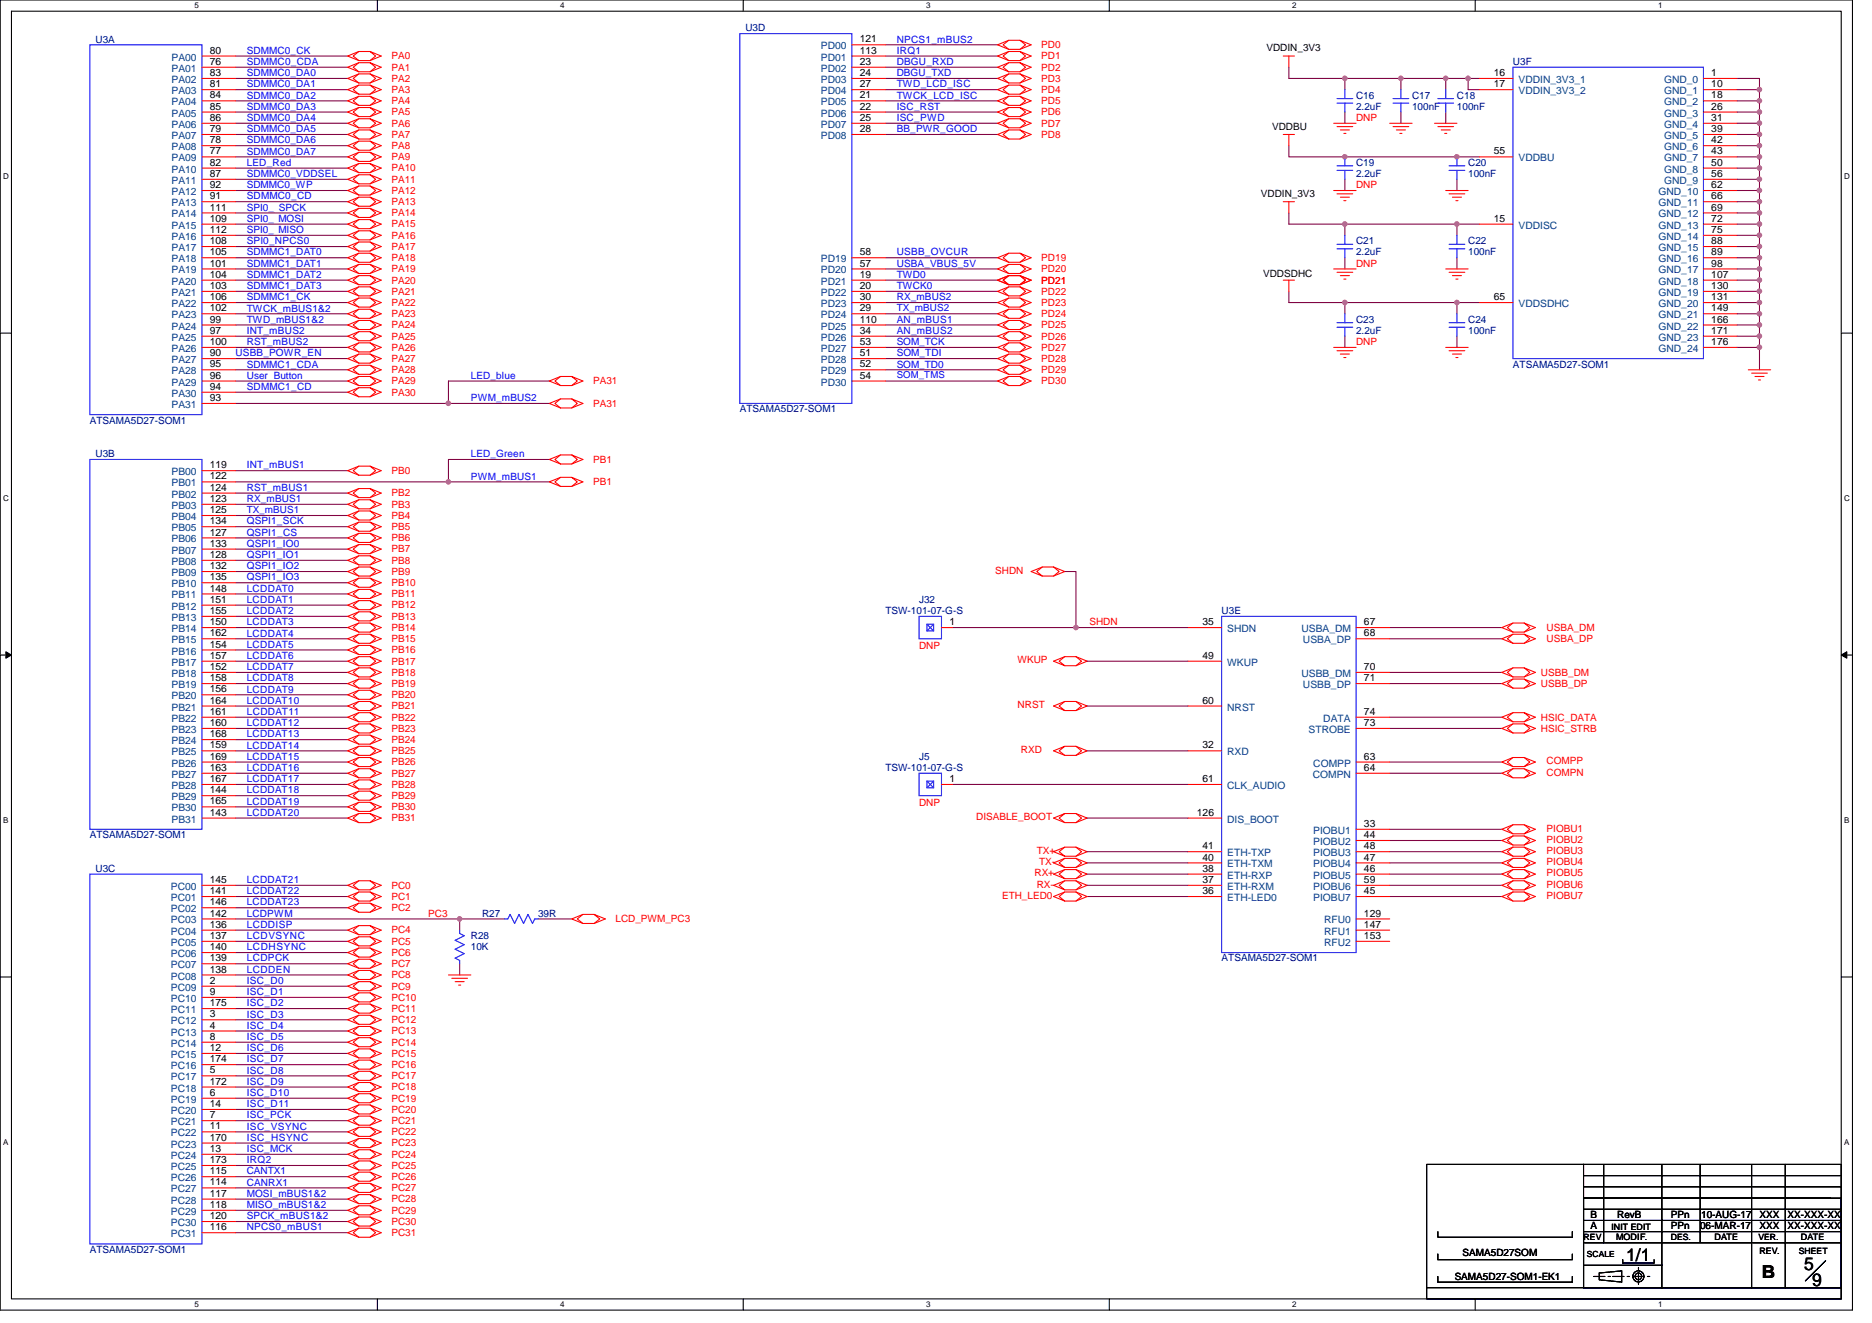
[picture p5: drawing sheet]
<svg xmlns="http://www.w3.org/2000/svg" width="297mm" height="210mm" viewBox="0 0 297 210" stroke-linecap="round" stroke-linejoin="round" font-family="sans-serif">
<defs><g id="words">
<g font-size="2.8">
<text x="258" y="200">1/1</text>
<text x="279.5" y="202.8">B</text>
<text x="286.3" y="201.5">5</text>
<text x="287.5" y="204">9</text>
</g>
<g font-size="1.6" fill="#000080">
<text x="118.3" y="5">U3D</text>
<text x="15.2" y="6.8">U3A</text>
<text x="240.1" y="10.3">U3F</text>
<text x="215.2" y="15.6">C16</text>
<text x="215.2" y="17.4">2.2uF</text>
<text x="224.1" y="15.6">C17</text>
<text x="224.1" y="17.4">100nF</text>
<text x="231.2" y="15.6">C18</text>
<text x="231.2" y="17.4">100nF</text>
<text x="215.2" y="26.3">C19</text>
<text x="215.2" y="28.1">2.2uF</text>
<text x="233" y="26.3">C20</text>
<text x="233" y="28.1">100nF</text>
<text x="215.2" y="38.8">C21</text>
<text x="215.2" y="40.5">2.2uF</text>
<text x="233" y="38.8">C22</text>
<text x="233" y="40.5">100nF</text>
<text x="215.2" y="51.2">C23</text>
<text x="215.2" y="53">2.2uF</text>
<text x="233" y="51.2">C24</text>
<text x="233" y="53">100nF</text>
<text x="240.1" y="58.3">ATSAMA5D27-SOM1</text>
<text x="117.4" y="65.4">ATSAMA5D27-SOM1</text>
<text x="14.3" y="67.2">ATSAMA5D27-SOM1</text>
<text x="15.2" y="72.5">U3B</text>
<text x="145.8" y="95.7">J32</text>
<text x="140.5" y="97.4">TSW-101-07-G-S</text>
<text x="193.8" y="97.4">U3E</text>
<text x="140.5" y="122.3">TSW-101-07-G-S</text>
<text x="145.8" y="120.5">J5</text>
<text x="14.3" y="133">ATSAMA5D27-SOM1</text>
<text x="15.2" y="138.3">U3C</text>
<text x="74.7" y="149">R28</text>
<text x="76.5" y="145.4">R27</text>
<text x="85.4" y="145.4">39R</text>
<text x="74.7" y="150.8">10K</text>
<text x="193.8" y="152.5">ATSAMA5D27-SOM1</text>
<text x="14.3" y="198.8">ATSAMA5D27-SOM1</text>
</g>
<g font-size="1.6" fill="#004080">
<text x="27.2" y="9.6">PA00</text>
<text x="27.2" y="11.4">PA01</text>
<text x="130.3" y="7.8">PD00</text>
<text x="130.3" y="9.6">PD01</text>
<text x="130.3" y="11.4">PD02</text>
<text x="27.2" y="13.2">PA02</text>
<text x="27.2" y="14.9">PA03</text>
<text x="27.2" y="16.7">PA04</text>
<text x="130.3" y="13.2">PD03</text>
<text x="130.3" y="14.9">PD04</text>
<text x="130.3" y="16.7">PD05</text>
<text x="241" y="13.2">VDDIN_3V3_1</text>
<text x="241" y="14.9">VDDIN_3V3_2</text>
<text x="264.1" y="14.9">GND_1</text>
<text x="264.1" y="16.7">GND_2</text>
<text x="264.1" y="13.2">GND_0</text>
<text x="27.2" y="18.5">PA05</text>
<text x="27.2" y="20.3">PA06</text>
<text x="27.2" y="22.1">PA07</text>
<text x="27.2" y="23.8">PA08</text>
<text x="130.3" y="18.5">PD06</text>
<text x="130.3" y="20.3">PD07</text>
<text x="130.3" y="22.1">PD08</text>
<text x="264.1" y="18.5">GND_3</text>
<text x="264.1" y="20.3">GND_4</text>
<text x="264.1" y="22.1">GND_5</text>
<text x="264.1" y="23.8">GND_6</text>
<text x="27.2" y="25.6">PA09</text>
<text x="27.2" y="27.4">PA10</text>
<text x="27.2" y="29.2">PA11</text>
<text x="241" y="25.6">VDDBU</text>
<text x="264.1" y="25.6">GND_7</text>
<text x="264.1" y="27.4">GND_8</text>
<text x="264.1" y="29.2">GND_9</text>
<text x="27.2" y="30.9">PA12</text>
<text x="27.2" y="32.7">PA13</text>
<text x="27.2" y="34.5">PA14</text>
<text x="263.2" y="30.9">GND_10</text>
<text x="263.2" y="32.7">GND_11</text>
<text x="263.2" y="34.5">GND_12</text>
<text x="27.2" y="36.3">PA15</text>
<text x="27.2" y="38.1">PA16</text>
<text x="27.2" y="39.8">PA17</text>
<text x="27.2" y="41.6">PA18</text>
<text x="130.3" y="41.6">PD19</text>
<text x="241" y="36.3">VDDISC</text>
<text x="263.2" y="36.3">GND_13</text>
<text x="263.2" y="38.1">GND_14</text>
<text x="263.2" y="39.8">GND_15</text>
<text x="263.2" y="41.6">GND_16</text>
<text x="27.2" y="43.4">PA19</text>
<text x="27.2" y="45.2">PA20</text>
<text x="27.2" y="46.9">PA21</text>
<text x="130.3" y="43.4">PD20</text>
<text x="130.3" y="45.2">PD21</text>
<text x="130.3" y="46.9">PD22</text>
<text x="263.2" y="43.4">GND_17</text>
<text x="263.2" y="45.2">GND_18</text>
<text x="263.2" y="46.9">GND_19</text>
<text x="27.2" y="48.7">PA22</text>
<text x="27.2" y="50.5">PA23</text>
<text x="27.2" y="52.3">PA24</text>
<text x="130.3" y="48.7">PD23</text>
<text x="130.3" y="50.5">PD24</text>
<text x="130.3" y="52.3">PD25</text>
<text x="241" y="48.7">VDDSDHC</text>
<text x="263.2" y="48.7">GND_20</text>
<text x="263.2" y="50.5">GND_21</text>
<text x="263.2" y="52.3">GND_22</text>
<text x="27.2" y="54.1">PA25</text>
<text x="27.2" y="55.8">PA26</text>
<text x="27.2" y="57.6">PA27</text>
<text x="27.2" y="59.4">PA28</text>
<text x="130.3" y="54.1">PD26</text>
<text x="130.3" y="55.8">PD27</text>
<text x="130.3" y="57.6">PD28</text>
<text x="130.3" y="59.4">PD29</text>
<text x="263.2" y="54.1">GND_23</text>
<text x="263.2" y="55.8">GND_24</text>
<text x="27.2" y="61.2">PA29</text>
<text x="27.2" y="62.9">PA30</text>
<text x="27.2" y="64.7">PA31</text>
<text x="130.3" y="61.2">PD30</text>
<text x="27.2" y="77.2">PB01</text>
<text x="27.2" y="75.4">PB00</text>
<text x="27.2" y="79">PB02</text>
<text x="27.2" y="80.7">PB03</text>
<text x="27.2" y="82.5">PB04</text>
<text x="27.2" y="84.3">PB05</text>
<text x="27.2" y="86.1">PB06</text>
<text x="27.2" y="87.8">PB07</text>
<text x="27.2" y="89.6">PB08</text>
<text x="27.2" y="91.4">PB09</text>
<text x="27.2" y="93.2">PB10</text>
<text x="27.2" y="95">PB11</text>
<text x="27.2" y="96.7">PB12</text>
<text x="27.2" y="98.5">PB13</text>
<text x="27.2" y="100.3">PB14</text>
<text x="194.7" y="100.3">SHDN</text>
<text x="206.5" y="100.3">USBA_DM</text>
<text x="27.2" y="102.1">PB15</text>
<text x="27.2" y="103.8">PB16</text>
<text x="27.2" y="105.6">PB17</text>
<text x="27.2" y="107.4">PB18</text>
<text x="194.7" y="105.6">WKUP</text>
<text x="206.5" y="107.4">USBB_DM</text>
<text x="206.8" y="102.1">USBA_DP</text>
<text x="27.2" y="109.2">PB19</text>
<text x="27.2" y="111">PB20</text>
<text x="27.2" y="112.7">PB21</text>
<text x="194.7" y="112.7">NRST</text>
<text x="206.8" y="109.2">USBB_DP</text>
<text x="27.2" y="114.5">PB22</text>
<text x="27.2" y="116.3">PB23</text>
<text x="27.2" y="118.1">PB24</text>
<text x="27.2" y="119.8">PB25</text>
<text x="194.7" y="119.8">RXD</text>
<text x="207.6" y="116.3">STROBE</text>
<text x="210" y="114.5">DATA</text>
<text x="27.2" y="121.6">PB26</text>
<text x="27.2" y="123.4">PB27</text>
<text x="27.2" y="125.2">PB28</text>
<text x="194.7" y="125.2">CLK_AUDIO</text>
<text x="208.3" y="123.4">COMPN</text>
<text x="208.4" y="121.6">COMPP</text>
<text x="27.2" y="127">PB29</text>
<text x="27.2" y="128.7">PB30</text>
<text x="27.2" y="130.5">PB31</text>
<text x="194.7" y="130.5">DIS_BOOT</text>
<text x="194.7" y="135.8">ETH-TXP</text>
<text x="194.7" y="137.6">ETH-TXM</text>
<text x="208.4" y="132.3">PIOBU1</text>
<text x="208.4" y="134.1">PIOBU2</text>
<text x="208.4" y="135.8">PIOBU3</text>
<text x="208.4" y="137.6">PIOBU4</text>
<text x="27.1" y="141.2">PC00</text>
<text x="27.1" y="143">PC01</text>
<text x="194.7" y="139.4">ETH-RXP</text>
<text x="194.7" y="141.2">ETH-RXM</text>
<text x="194.7" y="143">ETH-LED0</text>
<text x="208.4" y="139.4">PIOBU5</text>
<text x="208.4" y="141.2">PIOBU6</text>
<text x="208.4" y="143">PIOBU7</text>
<text x="27.1" y="144.7">PC02</text>
<text x="27.1" y="146.5">PC03</text>
<text x="27.1" y="148.3">PC04</text>
<text x="210.1" y="146.5">RFU0</text>
<text x="210.1" y="148.3">RFU1</text>
<text x="27.1" y="150.1">PC05</text>
<text x="27.1" y="151.8">PC06</text>
<text x="27.1" y="153.6">PC07</text>
<text x="27.1" y="155.4">PC08</text>
<text x="210.1" y="150.1">RFU2</text>
<text x="27.1" y="157.2">PC09</text>
<text x="27.1" y="159">PC10</text>
<text x="27.1" y="160.7">PC11</text>
<text x="27.1" y="162.5">PC12</text>
<text x="27.1" y="164.3">PC13</text>
<text x="27.1" y="166.1">PC14</text>
<text x="27.1" y="167.9">PC15</text>
<text x="27.1" y="169.6">PC16</text>
<text x="27.1" y="171.4">PC17</text>
<text x="27.1" y="173.2">PC18</text>
<text x="27.1" y="175">PC19</text>
<text x="27.1" y="176.7">PC20</text>
<text x="27.1" y="178.5">PC21</text>
<text x="27.1" y="180.3">PC22</text>
<text x="27.1" y="182.1">PC23</text>
<text x="27.1" y="183.9">PC24</text>
<text x="27.1" y="185.6">PC25</text>
<text x="27.1" y="187.4">PC26</text>
<text x="27.1" y="189.2">PC27</text>
<text x="27.1" y="191">PC28</text>
<text x="27.1" y="192.7">PC29</text>
<text x="27.1" y="194.5">PC30</text>
<text x="27.1" y="196.3">PC31</text>
</g>
<g font-size="1.6">
<text x="33.3" y="8.5">80</text>
<text x="33.3" y="10.3">76</text>
<text x="136.4" y="6.7">121</text>
<text x="136.4" y="8.5">113</text>
<text x="136.4" y="10.3">23</text>
<text x="201" y="8.2">VDDIN_3V3</text>
<text x="33.3" y="12.1">83</text>
<text x="33.3" y="13.8">81</text>
<text x="33.3" y="15.6">84</text>
<text x="33.3" y="17.4">85</text>
<text x="136.4" y="12.1">24</text>
<text x="136.4" y="13.8">27</text>
<text x="136.4" y="15.6">21</text>
<text x="136.4" y="17.4">22</text>
<text x="237" y="12.1">16</text>
<text x="237" y="13.8">17</text>
<text x="271.5" y="13.8">10</text>
<text x="271.5" y="15.6">18</text>
<text x="271.5" y="17.4">26</text>
<text x="271.5" y="12.1">1</text>
<text x="33.3" y="19.2">86</text>
<text x="33.3" y="21">79</text>
<text x="33.3" y="22.7">78</text>
<text x="136.4" y="19.2">25</text>
<text x="136.4" y="21">28</text>
<text x="201.8" y="20.6">VDDBU</text>
<text x="271.5" y="19.2">31</text>
<text x="271.5" y="21">39</text>
<text x="271.5" y="22.7">42</text>
<text x="33.3" y="24.5">77</text>
<text x="33.3" y="26.3">82</text>
<text x="33.3" y="28.1">87</text>
<text x="33.3" y="29.8">92</text>
<text x="237" y="24.5">55</text>
<text x="271.5" y="24.5">43</text>
<text x="271.5" y="26.3">50</text>
<text x="271.5" y="28.1">56</text>
<text x="271.5" y="29.8">62</text>
<text x="33.3" y="31.6">91</text>
<text x="33.3" y="33.4">111</text>
<text x="33.3" y="35.2">109</text>
<text x="200.1" y="31.3">VDDIN_3V3</text>
<text x="237" y="35.2">15</text>
<text x="271.5" y="31.6">66</text>
<text x="271.5" y="33.4">69</text>
<text x="271.5" y="35.2">72</text>
<text x="33.3" y="37">112</text>
<text x="33.3" y="38.7">108</text>
<text x="33.3" y="40.5">105</text>
<text x="136.4" y="40.5">58</text>
<text x="271.5" y="37">75</text>
<text x="271.5" y="38.7">88</text>
<text x="271.5" y="40.5">89</text>
<text x="33.3" y="42.3">101</text>
<text x="33.3" y="44.1">104</text>
<text x="33.3" y="45.8">103</text>
<text x="33.3" y="47.6">106</text>
<text x="136.4" y="42.3">57</text>
<text x="136.4" y="44.1">19</text>
<text x="136.4" y="45.8">20</text>
<text x="136.4" y="47.6">30</text>
<text x="200.4" y="43.9">VDDSDHC</text>
<text x="237" y="47.6">65</text>
<text x="271.5" y="42.3">98</text>
<text x="271.5" y="44.1">107</text>
<text x="271.5" y="45.8">130</text>
<text x="271.5" y="47.6">131</text>
<text x="33.3" y="49.4">102</text>
<text x="33.3" y="51.2">99</text>
<text x="33.3" y="53">97</text>
<text x="136.4" y="49.4">29</text>
<text x="136.4" y="51.2">110</text>
<text x="136.4" y="53">34</text>
<text x="271.5" y="49.4">149</text>
<text x="271.5" y="51.2">166</text>
<text x="271.5" y="53">171</text>
<text x="33.3" y="54.7">100</text>
<text x="33.3" y="56.5">90</text>
<text x="33.3" y="58.3">95</text>
<text x="136.4" y="54.7">53</text>
<text x="136.4" y="56.5">51</text>
<text x="136.4" y="58.3">52</text>
<text x="271.5" y="54.7">176</text>
<text x="33.3" y="60.1">96</text>
<text x="33.3" y="61.8">94</text>
<text x="33.3" y="63.6">93</text>
<text x="136.4" y="60.1">54</text>
<text x="33.3" y="76.1">122</text>
<text x="33.3" y="77.9">124</text>
<text x="33.3" y="74.3">119</text>
<text x="33.3" y="79.6">123</text>
<text x="33.3" y="81.4">125</text>
<text x="33.3" y="83.2">134</text>
<text x="33.3" y="85">127</text>
<text x="33.3" y="86.7">133</text>
<text x="33.3" y="88.5">128</text>
<text x="33.3" y="90.3">132</text>
<text x="33.3" y="92.1">135</text>
<text x="33.3" y="93.9">148</text>
<text x="33.3" y="95.6">151</text>
<text x="33.3" y="97.4">155</text>
<text x="33.3" y="99.2">150</text>
<text x="33.3" y="101">162</text>
<text x="150.6" y="99.2">1</text>
<text x="190.8" y="99.2">35</text>
<text x="216.4" y="101">68</text>
<text x="216.4" y="99.2">67</text>
<text x="33.3" y="102.7">154</text>
<text x="33.3" y="104.5">157</text>
<text x="33.3" y="106.3">152</text>
<text x="190.8" y="104.5">49</text>
<text x="216.4" y="106.3">70</text>
<text x="33.3" y="108.1">158</text>
<text x="33.3" y="109.9">156</text>
<text x="33.3" y="111.6">164</text>
<text x="33.3" y="113.4">161</text>
<text x="190.8" y="111.6">60</text>
<text x="216.4" y="108.1">71</text>
<text x="216.4" y="113.4">74</text>
<text x="33.3" y="115.2">160</text>
<text x="33.3" y="117">168</text>
<text x="33.3" y="118.7">159</text>
<text x="190.8" y="118.7">32</text>
<text x="216.4" y="115.2">73</text>
<text x="33.3" y="120.5">169</text>
<text x="33.3" y="122.3">163</text>
<text x="33.3" y="124.1">167</text>
<text x="33.3" y="125.9">144</text>
<text x="150.6" y="124.1">1</text>
<text x="190.8" y="124.1">61</text>
<text x="216.4" y="122.3">64</text>
<text x="216.4" y="120.5">63</text>
<text x="33.3" y="127.6">165</text>
<text x="33.3" y="129.4">143</text>
<text x="189.9" y="129.4">126</text>
<text x="216.4" y="131.2">33</text>
<text x="190.8" y="134.7">41</text>
<text x="190.8" y="136.5">40</text>
<text x="216.4" y="133">44</text>
<text x="216.4" y="134.7">48</text>
<text x="216.4" y="136.5">47</text>
<text x="33.3" y="140.1">145</text>
<text x="33.3" y="141.9">141</text>
<text x="33.3" y="143.6">146</text>
<text x="190.8" y="138.3">38</text>
<text x="190.8" y="140.1">37</text>
<text x="190.8" y="141.9">36</text>
<text x="216.4" y="138.3">46</text>
<text x="216.4" y="140.1">59</text>
<text x="216.4" y="141.9">45</text>
<text x="33.3" y="145.4">142</text>
<text x="33.3" y="147.2">136</text>
<text x="33.3" y="149">137</text>
<text x="216.4" y="145.4">129</text>
<text x="216.4" y="147.2">147</text>
<text x="216.4" y="149">153</text>
<text x="33.3" y="150.7">140</text>
<text x="33.3" y="152.5">139</text>
<text x="33.3" y="154.3">138</text>
<text x="33.3" y="156.1">2</text>
<text x="33.3" y="157.9">9</text>
<text x="33.3" y="159.6">175</text>
<text x="33.3" y="161.4">3</text>
<text x="33.3" y="163.2">4</text>
<text x="33.3" y="165">8</text>
<text x="33.3" y="166.8">12</text>
<text x="33.3" y="168.5">174</text>
<text x="33.3" y="170.3">5</text>
<text x="33.3" y="172.1">172</text>
<text x="33.3" y="173.9">6</text>
<text x="33.3" y="175.6">14</text>
<text x="33.3" y="177.4">7</text>
<text x="33.3" y="179.2">11</text>
<text x="33.3" y="181">170</text>
<text x="33.3" y="182.8">13</text>
<text x="33.3" y="184.5">173</text>
<text x="33.3" y="186.3">115</text>
<text x="33.3" y="188.1">114</text>
<text x="33.3" y="189.9">117</text>
<text x="33.3" y="191.6">118</text>
<text x="33.3" y="193.4">120</text>
<text x="33.3" y="195.2">116</text>
<text x="252.3" y="195.1">A</text>
<text x="252.3" y="193.3">B</text>
<text x="256.6" y="193.3">RevB</text>
<text x="265.1" y="195.1">PPn</text>
<text x="265.1" y="193.3">PPn</text>
<text x="269.8" y="195.1">06-MAR-17</text>
<text x="269.9" y="193.3">10-AUG-17</text>
<text x="279.2" y="195.1">XXX</text>
<text x="279.2" y="193.3">XXX</text>
<text x="283.6" y="195.1">XX-XXX-XX</text>
<text x="283.6" y="193.3">XX-XXX-XX</text>
<text x="230.8" y="203.1">SAMA5D27-SOM1-EK1</text>
<text x="232.1" y="199.3">SAMA5D27SOM</text>
</g>
<g font-size="1.6" fill="#00f">
<text x="39.2" y="8.5">SDMMC0_CK</text>
<text x="39.2" y="10.3">SDMMC0_CDA</text>
<text x="142.3" y="8.5">IRQ1</text>
<text x="142.3" y="6.8">NPCS1_mBUS2</text>
<text x="142.3" y="10.3">DBGU_RXD</text>
<text x="39.2" y="13.9">SDMMC0_DA1</text>
<text x="39.2" y="12.1">SDMMC0_DA0</text>
<text x="39.2" y="17.4">SDMMC0_DA3</text>
<text x="39.2" y="15.6">SDMMC0_DA2</text>
<text x="142.3" y="17.4">ISC_RST</text>
<text x="142.3" y="13.9">TWD_LCD_ISC</text>
<text x="142.3" y="15.6">TWCK_LCD_ISC</text>
<text x="142.3" y="12.1">DBGU_TXD</text>
<text x="39.2" y="19.2">SDMMC0_DA4</text>
<text x="39.2" y="21">SDMMC0_DA5</text>
<text x="39.2" y="22.8">SDMMC0_DA6</text>
<text x="142.3" y="19.2">ISC_PWD</text>
<text x="142.3" y="21">BB_PWR_GOOD</text>
<text x="39.2" y="28.1">SDMMC0_VDDSEL</text>
<text x="39.2" y="24.5">SDMMC0_DA7</text>
<text x="39.2" y="29.9">SDMMC0_WP</text>
<text x="39.2" y="26.3">LED_Red</text>
<text x="39.2" y="31.6">SDMMC0_CD</text>
<text x="39.2" y="33.4">SPI0_ SPCK</text>
<text x="39.2" y="35.2">SPI0_ MOSI</text>
<text x="39.2" y="40.5">SDMMC1_DAT0</text>
<text x="39.2" y="37">SPI0_ MISO</text>
<text x="39.2" y="38.8">SPI0_NPCS0</text>
<text x="142.3" y="40.5">USBB_OVCUR</text>
<text x="39.2" y="42.3">SDMMC1_DAT1</text>
<text x="39.2" y="47.6">SDMMC1_CK</text>
<text x="39.2" y="45.9">SDMMC1_DAT3</text>
<text x="39.2" y="44.1">SDMMC1_DAT2</text>
<text x="142.3" y="47.6">RX_mBUS2</text>
<text x="142.3" y="44.1">TWD0</text>
<text x="142.3" y="45.9">TWCK0</text>
<text x="142.3" y="42.3">USBA_VBUS_5V</text>
<text x="39.2" y="51.2">TWD_mBUS1&amp;2</text>
<text x="39.2" y="49.4">TWCK_mBUS1&amp;2</text>
<text x="39.2" y="53">INT_mBUS2</text>
<text x="142.3" y="49.4">TX_mBUS2</text>
<text x="142.3" y="53">AN_mBUS2</text>
<text x="142.3" y="51.2">AN_mBUS1</text>
<text x="37.4" y="56.5">USBB_POWR_EN</text>
<text x="39.2" y="58.3">SDMMC1_CDA</text>
<text x="39.2" y="54.8">RST_mBUS2</text>
<text x="142.3" y="54.8">SOM_TCK</text>
<text x="142.3" y="56.5">SOM_TDI</text>
<text x="142.3" y="58.3">SOM_TD0</text>
<text x="39.2" y="60.1">User Button</text>
<text x="39.2" y="61.9">SDMMC1_CD</text>
<text x="74.7" y="60.1">LED_blue</text>
<text x="74.7" y="63.6">PWM_mBUS2</text>
<text x="39.2" y="74.3">INT_mBUS1</text>
<text x="39.2" y="77.9">RST_mBUS1</text>
<text x="74.7" y="72.5">LED_Green</text>
<text x="74.7" y="76.1">PWM_mBUS1</text>
<text x="39.2" y="83.2">QSPI1_SCK</text>
<text x="39.2" y="81.4">TX_mBUS1</text>
<text x="39.2" y="79.7">RX_mBUS1</text>
<text x="39.2" y="85">QSPI1_CS</text>
<text x="39.2" y="86.8">QSPI1_IO0</text>
<text x="39.2" y="88.5">QSPI1_IO1</text>
<text x="39.2" y="90.3">QSPI1_IO2</text>
<text x="39.2" y="92.1">QSPI1_IO3</text>
<text x="39.2" y="93.9">LCDDAT0</text>
<text x="39.2" y="95.7">LCDDAT1</text>
<text x="39.2" y="101">LCDDAT4</text>
<text x="39.2" y="99.2">LCDDAT3</text>
<text x="39.2" y="97.4">LCDDAT2</text>
<text x="39.2" y="104.5">LCDDAT6</text>
<text x="39.2" y="102.8">LCDDAT5</text>
<text x="39.2" y="106.3">LCDDAT7</text>
<text x="39.2" y="113.4">LCDDAT11</text>
<text x="39.2" y="111.7">LCDDAT10</text>
<text x="39.2" y="109.9">LCDDAT9</text>
<text x="39.2" y="108.1">LCDDAT8</text>
<text x="39.2" y="118.8">LCDDAT14</text>
<text x="39.2" y="117">LCDDAT13</text>
<text x="39.2" y="115.2">LCDDAT12</text>
<text x="39.2" y="122.3">LCDDAT16</text>
<text x="39.2" y="120.5">LCDDAT15</text>
<text x="39.2" y="125.9">LCDDAT18</text>
<text x="39.2" y="124.1">LCDDAT17</text>
<text x="39.2" y="129.4">LCDDAT20</text>
<text x="39.2" y="127.7">LCDDAT19</text>
<text x="39.2" y="141.9">LCDDAT22</text>
<text x="39.2" y="140.1">LCDDAT21</text>
<text x="39.2" y="143.7">LCDDAT23</text>
<text x="39.2" y="149">LCDVSYNC</text>
<text x="39.2" y="145.4">LCDPWM</text>
<text x="39.2" y="147.2">LCDDISP</text>
<text x="39.2" y="154.3">LCDDEN</text>
<text x="39.2" y="150.8">LCDHSYNC</text>
<text x="39.2" y="152.5">LCDPCK</text>
<text x="39.2" y="161.4">ISC_D3</text>
<text x="39.2" y="157.9">ISC_D1</text>
<text x="39.2" y="159.7">ISC_D2</text>
<text x="39.2" y="156.1">ISC_D0</text>
<text x="39.2" y="165">ISC_D5</text>
<text x="39.2" y="166.8">ISC_D6</text>
<text x="39.2" y="163.2">ISC_D4</text>
<text x="39.2" y="172.1">ISC_D9</text>
<text x="39.2" y="168.6">ISC_D7</text>
<text x="39.2" y="173.9">ISC_D10</text>
<text x="39.2" y="170.3">ISC_D8</text>
<text x="39.2" y="175.7">ISC_D11</text>
<text x="39.2" y="177.4">ISC_PCK</text>
<text x="39.2" y="179.2">ISC_VSYNC</text>
<text x="39.2" y="181">ISC_HSYNC</text>
<text x="39.2" y="182.8">ISC_MCK</text>
<text x="39.2" y="184.6">IRQ2</text>
<text x="39.2" y="191.7">MISO_mBUS1&amp;2</text>
<text x="39.2" y="189.9">MOSI_mBUS1&amp;2</text>
<text x="39.2" y="186.3">CANTX1</text>
<text x="39.2" y="188.1">CANRX1</text>
<text x="39.2" y="193.4">SPCK_mBUS1&amp;2</text>
<text x="39.2" y="195.2">NPCS0_mBUS1</text>
</g>
<g font-size="1.6" fill="#f00">
<text x="62.1" y="9.4">PA0</text>
<text x="62.1" y="11.2">PA1</text>
<text x="165.2" y="7.6">PD0</text>
<text x="165.2" y="9.4">PD1</text>
<text x="165.2" y="11.2">PD2</text>
<text x="62.1" y="13">PA2</text>
<text x="62.1" y="14.8">PA3</text>
<text x="62.1" y="16.5">PA4</text>
<text x="165.2" y="13">PD3</text>
<text x="165.2" y="14.8">PD4</text>
<text x="165.2" y="16.5">PD5</text>
<text x="62.1" y="18.3">PA5</text>
<text x="62.1" y="20.1">PA6</text>
<text x="62.1" y="21.9">PA7</text>
<text x="62.1" y="23.6">PA8</text>
<text x="165.2" y="18.3">PD6</text>
<text x="165.2" y="20.1">PD7</text>
<text x="165.2" y="21.9">PD8</text>
<text x="215.2" y="19.2">DNP</text>
<text x="62.1" y="25.4">PA9</text>
<text x="62.1" y="27.2">PA10</text>
<text x="62.1" y="29">PA11</text>
<text x="215.2" y="29.9">DNP</text>
<text x="62.1" y="30.8">PA12</text>
<text x="62.1" y="32.5">PA13</text>
<text x="62.1" y="34.3">PA14</text>
<text x="62.1" y="36.1">PA15</text>
<text x="62.1" y="37.9">PA16</text>
<text x="62.1" y="39.6">PA17</text>
<text x="62.1" y="41.4">PA18</text>
<text x="165.2" y="41.4">PD19</text>
<text x="62.1" y="43.2">PA19</text>
<text x="62.1" y="45">PA20</text>
<text x="62.1" y="46.8">PA21</text>
<text x="165.2" y="43.2">PD20</text>
<text x="165.2" y="45">PD21</text>
<text x="165.2" y="46.8">PD22</text>
<text x="215.2" y="42.3">DNP</text>
<text x="62.1" y="48.5">PA22</text>
<text x="62.1" y="50.3">PA23</text>
<text x="62.1" y="52.1">PA24</text>
<text x="62.1" y="53.9">PA25</text>
<text x="165.2" y="48.5">PD23</text>
<text x="165.2" y="50.3">PD24</text>
<text x="165.2" y="52.1">PD25</text>
<text x="165.2" y="53.9">PD26</text>
<text x="62.1" y="55.6">PA26</text>
<text x="62.1" y="59.2">PA28</text>
<text x="62.1" y="57.4">PA27</text>
<text x="165.2" y="55.6">PD27</text>
<text x="165.2" y="57.4">PD28</text>
<text x="165.2" y="59.2">PD29</text>
<text x="215.2" y="54.8">DNP</text>
<text x="62.1" y="62.8">PA30</text>
<text x="62.1" y="61">PA29</text>
<text x="94.1" y="61">PA31</text>
<text x="94.1" y="64.5">PA31</text>
<text x="165.2" y="61">PD30</text>
<text x="62.1" y="75.2">PB0</text>
<text x="94.1" y="77">PB1</text>
<text x="94.1" y="73.4">PB1</text>
<text x="62.1" y="78.8">PB2</text>
<text x="62.1" y="80.5">PB3</text>
<text x="62.1" y="82.3">PB4</text>
<text x="62.1" y="84.1">PB5</text>
<text x="62.1" y="85.9">PB6</text>
<text x="62.1" y="87.7">PB7</text>
<text x="62.1" y="89.4">PB8</text>
<text x="62.1" y="91.2">PB9</text>
<text x="62.1" y="93">PB10</text>
<text x="62.1" y="94.8">PB11</text>
<text x="157.9" y="91">SHDN</text>
<text x="62.1" y="96.5">PB12</text>
<text x="62.1" y="98.3">PB13</text>
<text x="62.1" y="100.1">PB14</text>
<text x="62.1" y="101.9">PB15</text>
<text x="172.9" y="99.2">SHDN</text>
<text x="245.4" y="100.1">USBA_DM</text>
<text x="245.4" y="101.9">USBA_DP</text>
<text x="62.1" y="103.7">PB16</text>
<text x="62.1" y="105.4">PB17</text>
<text x="62.1" y="107.2">PB18</text>
<text x="145.8" y="102.9">DNP</text>
<text x="161.5" y="105.3">WKUP</text>
<text x="244.5" y="107.2">USBB_DM</text>
<text x="62.1" y="109">PB19</text>
<text x="62.1" y="110.8">PB20</text>
<text x="62.1" y="112.5">PB21</text>
<text x="161.5" y="112.4">NRST</text>
<text x="244.5" y="109">USBB_DP</text>
<text x="62.1" y="114.3">PB22</text>
<text x="62.1" y="116.1">PB23</text>
<text x="62.1" y="117.9">PB24</text>
<text x="62.1" y="119.7">PB25</text>
<text x="162" y="119.5">RXD</text>
<text x="244.5" y="114.3">HSIC_DATA</text>
<text x="244.5" y="116.1">HSIC_STRB</text>
<text x="62.1" y="121.4">PB26</text>
<text x="62.1" y="123.2">PB27</text>
<text x="62.1" y="125">PB28</text>
<text x="245.4" y="121.3">COMPP</text>
<text x="245.4" y="123">COMPN</text>
<text x="62.1" y="126.8">PB29</text>
<text x="62.1" y="128.5">PB30</text>
<text x="62.1" y="130.3">PB31</text>
<text x="145.8" y="127.8">DNP</text>
<text x="154.9" y="130.2">DISABLE_BOOT</text>
<text x="245.4" y="131.9">PIOBU1</text>
<text x="164.5" y="135.5">TX+</text>
<text x="164.9" y="137.3">TX-</text>
<text x="245.4" y="133.7">PIOBU2</text>
<text x="245.4" y="137.3">PIOBU4</text>
<text x="245.4" y="135.5">PIOBU3</text>
<text x="62.1" y="141">PC0</text>
<text x="62.1" y="142.8">PC1</text>
<text x="159" y="142.6">ETH_LED0</text>
<text x="164.1" y="139">RX+</text>
<text x="164.5" y="140.8">RX-</text>
<text x="245.4" y="140.8">PIOBU6</text>
<text x="245.4" y="142.6">PIOBU7</text>
<text x="245.4" y="139">PIOBU5</text>
<text x="62.1" y="144.5">PC2</text>
<text x="62.1" y="148.1">PC4</text>
<text x="62.1" y="149.9">PC5</text>
<text x="68" y="145.4">PC3</text>
<text x="97.7" y="146.3">LCD_PWM_PC3</text>
<text x="62.1" y="151.7">PC6</text>
<text x="62.1" y="153.4">PC7</text>
<text x="62.1" y="155.2">PC8</text>
<text x="62.1" y="157">PC9</text>
<text x="62.1" y="158.8">PC10</text>
<text x="62.1" y="160.5">PC11</text>
<text x="62.1" y="162.3">PC12</text>
<text x="62.1" y="164.1">PC13</text>
<text x="62.1" y="165.9">PC14</text>
<text x="62.1" y="167.7">PC15</text>
<text x="62.1" y="169.4">PC16</text>
<text x="62.1" y="171.2">PC17</text>
<text x="62.1" y="173">PC18</text>
<text x="62.1" y="174.8">PC19</text>
<text x="62.1" y="176.6">PC20</text>
<text x="62.1" y="178.3">PC21</text>
<text x="62.1" y="180.1">PC22</text>
<text x="62.1" y="181.9">PC23</text>
<text x="62.1" y="183.7">PC24</text>
<text x="62.1" y="185.4">PC25</text>
<text x="62.1" y="187.2">PC26</text>
<text x="62.1" y="189">PC27</text>
<text x="62.1" y="190.8">PC28</text>
<text x="62.1" y="192.6">PC29</text>
<text x="62.1" y="194.3">PC30</text>
<text x="62.1" y="196.1">PC31</text>
</g>
<text font-size="1.5" fill="#00f" x="142.3" y="60">SOM_TMS</text>
<g font-size="1.4">
<text x="251.3" y="196.7">REV</text>
<text x="255.7" y="195.1">INIT EDIT</text>
<text x="256.4" y="196.7">MODIF.</text>
<text x="265.1" y="196.7">DES.</text>
<text x="272.1" y="196.7">DATE</text>
<text x="279" y="196.7">VER.</text>
<text x="285.8" y="196.7">DATE</text>
<text x="279.2" y="199">REV.</text>
<text x="285.4" y="199">SHEET</text>
</g>
<g font-size="1.3">
<text x="30.8" y="1.3">5</text>
<text x="88.9" y="1.3">4</text>
<text x="147" y="1.3">3</text>
<text x="205" y="1.3">2</text>
<text x="263.1" y="1.3">1</text>
<text x=".5" y="28.4">D</text>
<text x="292.6" y="28.4">D</text>
<text x=".5" y="79.5">C</text>
<text x="292.6" y="79.5">C</text>
<text x=".5" y="130.6">B</text>
<text x="292.6" y="130.6">B</text>
<text x=".5" y="181.7">A</text>
<text x="292.6" y="181.7">A</text>
<text x="251.8" y="199.5">SCALE</text>
<text x="30.8" y="207.4">5</text>
<text x="88.9" y="207.4">4</text>
<text x="147" y="207.4">3</text>
<text x="205" y="207.4">2</text>
<text x="263.1" y="207.4">1</text>
</g>
</g></defs>
<path d="M0 0h293.9v207.9h-293.9zM1.8 1.8h290.4v204.3h-290.4z" fill="none" stroke="#000" stroke-width=".17"/>
<g fill="#fff">
<path d="M30.8 .2h.7v1.4h-.7z"/>
<path d="M30.8 206.3h.7v1.4h-.7z"/>
</g>
<path d="M59.9 0v1.8M59.9 206.1v1.8" fill="none" stroke="#000" stroke-width=".17"/>
<g fill="#fff">
<path d="M88.9 .2h.7v1.4h-.7z"/>
<path d="M88.9 206.3h.7v1.4h-.7z"/>
</g>
<path d="M117.9 0v1.8M117.9 206.1v1.8" fill="none" stroke="#000" stroke-width=".17"/>
<g fill="#fff">
<path d="M147 .2h.7v1.4h-.7z"/>
<path d="M147 206.3h.7v1.4h-.7z"/>
</g>
<path d="M176 0v1.8M176 206.1v1.8" fill="none" stroke="#000" stroke-width=".17"/>
<g fill="#fff">
<path d="M205 .2h.7v1.4h-.7z"/>
<path d="M205 206.3h.7v1.4h-.7z"/>
</g>
<path d="M234.1 0v1.8M234.1 206.1v1.8" fill="none" stroke="#000" stroke-width=".17"/>
<g fill="#fff">
<path d="M263.1 .2h.7v1.4h-.7z"/>
<path d="M263.1 206.3h.7v1.4h-.7z"/>
<path d="M.5 27.3h.9v1.4h-.9z"/>
<path d="M292.6 27.3h.9v1.4h-.9z"/>
<path d="M.5 78.4h.9v1.4h-.9z"/>
<path d="M292.6 78.4h.9v1.4h-.9z"/>
</g>
<path d="M0 52.9h1.8M292.2 52.9h1.7" fill="none" stroke="#000" stroke-width=".17"/>
<g fill="#fff">
<path d="M.5 129.5h.8v1.4h-.8z"/>
<path d="M292.6 129.5h.9v1.4h-.9z"/>
</g>
<path d="M0 103.9h1.8M292.2 103.9h1.7" fill="none" stroke="#000" stroke-width=".17"/>
<path d="M.9 103.4l.9 .5-.9 .5zM292.2 103.9l.8-.5v1z" fill="#000" stroke="#000" stroke-width=".16"/>
<g fill="#fff">
<path d="M.5 180.5h.8v1.4h-.8z"/>
<path d="M292.6 180.5h.9v1.4h-.9z"/>
</g>
<g fill="none" stroke="#000" stroke-width=".17">
<path d="M0 155h1.8M292.2 155h1.7M228.2 199v.9h21.3v-.9M228.2 195.4v.9h21.3v-.9M251.3 186.5h40.9M251.3 193.6h40.7M251.3 191.9h40.7M251.3 190.1h39.1M251.3 188.3h40.9M251.3 197.2h40.9M251.3 184.7h-24.9v19.6M251.3 195.4h40.9"/>
<path d="M251.3 184.7h40.9v19.6h-40.9zM251.3 190.1h40.9v14.2h-40.9zM254.5 184.7v12.5M257.5 199.9v.5h5v-.5M263.7 184.7v19.6M269.8 184.7v12.5M277.9 184.7v19.6M283.3 184.7v19.6M226.4 204.3h65.8v1.8h-65.8zM228.2 202.5v.9h21.3v-.9M251.3 200.7h12.4M252.9 202.5h1.8"/>
<path d="M253.8 202l3.5-.4v1.8l-3.5-.3zM255.2 202.5h.3M255.9 202.5h1.8M258.2 202.5h.4M259.1 202.5h1.8M260 201.1v.3M260 202v1.8M261.4 202.5h.4M289.7 200l-3.2 3.2"/>
<circle cx="260" cy="202.5" r=".53"/>
<circle cx="260" cy="202.5" r=".88"/>
</g>
<g fill="none" stroke="#800040" stroke-width=".17">
<path d="M37.4 8.9h17.8M37.4 10.7h17.8M37.4 12.4h17.8M37.4 14.2h17.8M37.4 16h17.8M37.4 17.8h17.8M37.4 19.6h17.8M140.5 16h17.8M140.5 17.8h17.8M140.5 19.6h17.8M140.5 7.1h17.8M140.5 8.9h17.8"/>
<path d="M140.5 10.7h17.8M140.5 12.4h17.8M140.5 14.2h17.8M204.5 10.7v1.7h8.9M213.4 17.8v1.8M213.4 12.4v1.8M213.4 12.4h8.9M222.3 17.8v1.8M222.3 12.4v1.8M222.3 12.4h7.1M229.4 17.8v1.8M229.4 12.4v1.8"/>
<path d="M229.4 12.4h3.6v1.8h1.7M233 12.4h1.7M275.6 12.4h3.6v1.8M275.6 14.2h3.6M275.6 16h3.6v1.8M275.6 17.8h3.6M275.6 19.6h3.6M279.2 14.2v1.8M279.2 17.8v1.8M279.2 19.6v1.7M37.4 21.3h17.8M37.4 23.1h17.8"/>
<path d="M37.4 24.9h17.8M37.4 26.7h17.8M37.4 28.4h17.8M37.4 30.2h17.8M37.4 32h17.8M37.4 33.8h17.8M37.4 35.6h17.8M37.4 37.3h17.8M37.4 39.1h17.8M140.5 21.3h17.8M204.5 33.8v1.8h8.9M204.5 23.1v1.8h30.2"/>
<path d="M213.4 28.4v1.8M213.4 35.6v1.7M213.4 35.6h17.8M231.2 35.6v1.7M231.2 28.4v1.8M231.2 35.6h3.5M275.6 21.3h3.6M275.6 23.1h3.6M275.6 24.9h3.6M275.6 26.7h3.6v1.7M275.6 28.4h3.6v1.8M275.6 30.2h3.6"/>
<path d="M275.6 32h3.6M275.6 33.8h3.6M275.6 35.6h3.6M275.6 37.3h3.6M275.6 39.1h3.6v1.8M279.2 21.3v1.8M279.2 23.1v1.8M279.2 24.9v1.8M279.2 30.2v1.8M279.2 32v1.8M279.2 33.8v1.8M279.2 35.6v1.7"/>
<path d="M279.2 37.3v1.8M37.4 40.9h17.8M37.4 42.7h17.8M37.4 44.5h17.8M37.4 46.2h17.8M37.4 48h17.8M37.4 49.8h17.8M37.4 51.6h17.8M37.4 53.3h17.8M37.4 55.1h17.8M37.4 56.9h17.8M37.4 58.7h17.8"/>
<path d="M140.5 40.9h17.8M140.5 42.7h17.8M140.5 48h17.8M140.5 49.8h17.8M140.5 51.6h17.8M140.5 53.3h17.8M140.5 55.1h17.8M140.5 56.9h17.8M140.5 58.7h17.8M140.5 44.4h17.8M140.5 46.2h17.8M204.5 46.2v1.8h8.9"/>
<path d="M213.4 40.9v1.8M213.4 53.3v1.8M213.4 48v1.8M213.4 48h17.8M231.2 40.9v1.8M231.2 53.3v1.8M234.7 48h-3.5v1.8M275.6 40.9h3.6v1.8M275.6 42.7h3.6M275.6 44.4h3.6M275.6 46.2h3.6M275.6 48h3.6"/>
<path d="M275.6 49.8h3.6M275.6 51.6h3.6M275.6 53.3h3.6v1.8M275.6 55.1h3.6v3.6M279.2 42.7v1.7M279.2 44.4v1.8M279.2 46.2v1.8M279.2 48v1.8M279.2 49.8v1.8M279.2 51.6v1.7M37.4 76.5h33.8M37.4 60.5h17.8"/>
<path d="M37.4 62.2h17.8M37.4 64h33.8M37.4 74.7h17.8M37.4 78.2h17.8M71.2 76.5h16M87.2 72.9h-16v3.6M87.2 60.5h-16v3.5h16M140.5 60.5h17.8M37.4 80h17.8M37.4 81.8h17.8M37.4 83.6h17.8M37.4 85.3h17.8"/>
<path d="M37.4 87.1h17.8M37.4 88.9h17.8M37.4 90.7h17.8M37.4 92.5h17.8M37.4 94.2h17.8M37.4 96h17.8M37.4 97.8h17.8M37.4 99.6h17.8M151.2 99.6h19.5M168.9 90.7h1.8v8.9h17.8M220.5 99.6h17.8M37.4 101.3h17.8"/>
<path d="M37.4 103.1h17.8M37.4 104.9h17.8M37.4 106.7h17.8M37.4 108.5h17.8M37.4 110.2h17.8M37.4 112h17.8M37.4 113.8h17.8M37.4 115.6h17.8M37.4 117.3h17.8M37.4 119.1h17.8M172.5 112h16M172.5 104.9h16"/>
<path d="M172.5 119.1h16M220.5 113.8h17.8M220.5 115.6h17.8M220.5 101.3h17.8M220.5 108.5h17.8M220.5 106.7h17.8M37.4 120.9h17.8M37.4 122.7h17.8M37.4 124.5h17.8M37.4 126.2h17.8M37.4 128h17.8M37.4 129.8h17.8"/>
<path d="M151.2 124.5h37.3M172.5 129.8h16M172.5 135.1h16M172.5 136.9h16M172.5 138.7h16M220.5 133.3h17.8M220.5 136.9h17.8M220.5 122.7h17.8M220.5 120.9h17.8M220.5 138.7h17.8M220.5 135.1h17.8M220.5 131.6h17.8"/>
<path d="M37.4 140.5h17.8M37.4 142.2h17.8M37.4 144h17.8M37.4 147.6h17.8M37.4 149.4h17.8M37.4 151.1h17.8M37.4 152.9h17.8M37.4 154.7h17.8M37.4 156.5h17.8M37.4 158.2h17.8M37.4 145.8h35.5M72.9 152.9v1.8"/>
<path d="M80 145.8h-7.1v1.8M85.4 145.8h5.3M172.5 140.5h16M172.5 142.2h16M220.5 140.5h17.8M220.5 142.2h17.8M37.4 160h17.8M37.4 161.8h17.8M37.4 163.6h17.8M37.4 165.4h17.8M37.4 167.1h17.8M37.4 168.9h17.8"/>
<path d="M37.4 170.7h17.8M37.4 172.5h17.8M37.4 174.2h17.8M37.4 176h17.8M37.4 177.8h17.8M37.4 179.6h17.8M37.4 181.4h17.8M37.4 183.1h17.8M37.4 184.9h17.8M37.4 186.7h17.8M37.4 188.5h17.8M37.4 190.2h17.8"/>
<path d="M37.4 192h17.8M37.4 193.8h17.8M37.4 195.6h17.8"/>
</g>
<g fill="#f0f" stroke="#f0f" stroke-width=".17">
<circle cx="232.9" cy="12.4" r=".35"/>
<circle cx="229.4" cy="12.4" r=".35"/>
<circle cx="72.9" cy="145.8" r=".35"/>
<circle cx="279.2" cy="14.2" r=".35"/>
<circle cx="279.2" cy="16" r=".35"/>
<circle cx="279.2" cy="17.8" r=".35"/>
<circle cx="279.2" cy="19.5" r=".35"/>
<circle cx="279.2" cy="21.3" r=".35"/>
<circle cx="279.2" cy="23.1" r=".35"/>
<circle cx="279.2" cy="24.9" r=".35"/>
<circle cx="279.2" cy="26.7" r=".35"/>
<circle cx="279.2" cy="28.4" r=".35"/>
<circle cx="279.2" cy="30.2" r=".35"/>
<circle cx="279.2" cy="32" r=".35"/>
<circle cx="279.2" cy="33.8" r=".35"/>
<circle cx="279.2" cy="35.5" r=".35"/>
<circle cx="279.2" cy="37.3" r=".35"/>
<circle cx="279.2" cy="39.1" r=".35"/>
<circle cx="279.2" cy="40.9" r=".35"/>
<circle cx="279.2" cy="42.7" r=".35"/>
<circle cx="279.2" cy="44.4" r=".35"/>
<circle cx="279.2" cy="46.2" r=".35"/>
<circle cx="279.2" cy="48" r=".35"/>
<circle cx="279.2" cy="49.8" r=".35"/>
<circle cx="279.2" cy="51.5" r=".35"/>
<circle cx="279.2" cy="53.3" r=".35"/>
<circle cx="279.2" cy="55.1" r=".35"/>
<circle cx="71.1" cy="64" r=".35"/>
<circle cx="71.1" cy="76.4" r=".35"/>
<circle cx="213.4" cy="24.9" r=".35"/>
<circle cx="231.2" cy="24.9" r=".35"/>
<circle cx="213.4" cy="48" r=".35"/>
<circle cx="231.2" cy="48" r=".35"/>
<circle cx="213.4" cy="35.5" r=".35"/>
<circle cx="231.2" cy="35.5" r=".35"/>
<circle cx="213.4" cy="12.4" r=".35"/>
<circle cx="222.3" cy="12.4" r=".35"/>
<circle cx="170.7" cy="99.6" r=".35"/>
</g>
<g fill="none" stroke="#f00" stroke-width=".17">
<path d="M32 8.9h5.4M32 10.7h5.4M32 12.4h5.4M32 14.2h5.4M32 16h5.4M32 17.8h5.4M32 19.6h5.4M56.9 8.2l-.9 .7 .9 .7M56.9 9.9l-.9 .8 .9 .7M56.9 11.7l-.9 .7 .9 .8M56.9 13.5l-.9 .7 .9 .7M56.9 15.3l-.9 .7 .9 .7"/>
<path d="M56.9 17.1l-.9 .7 .9 .7M56.9 18.8l-.9 .8 .9 .7M56.9 9.6h1.8l1.8-.7-1.8-.7 .9 .7-.9 .7M56.9 18.5h1.8l1.8-.7-1.8-.7 .9 .7-.9 .7M58.7 11.4l.9-.7-.9-.8 1.8 .8-1.8 .7h-1.8M58.7 13.2l.9-.8-.9-.7 1.8 .7-1.8 .8h-1.8M58.7 14.9l.9-.7-.9-.7 1.8 .7-1.8 .7h-1.8M58.7 16.7l.9-.7-.9-.7 1.8 .7-1.8 .7h-1.8M58.7 8.2h-1.8l-1.7 .7 1.7 .7M58.7 9.9h-1.8l-1.7 .8 1.7 .7M58.7 11.7h-1.8l-1.7 .7 1.7 .8M58.7 13.5h-1.8l-1.7 .7 1.7 .7"/>
<path d="M58.7 15.3h-1.8l-1.7 .7 1.7 .7M58.7 17.1h-1.8l-1.7 .7 1.7 .7M58.7 18.8h-1.8l-1.7 .8 1.7 .7M135.2 7.1h5.3M135.2 8.9h5.3M135.2 10.7h5.3M135.2 12.4h5.3M135.2 14.2h5.3M135.2 16h5.3M135.2 17.8h5.3M135.2 19.6h5.3M160.1 9.6h1.7l1.8-.7-1.8-.7 .9 .7-.9 .7"/>
<path d="M160.1 18.5h1.7l1.8-.7-1.8-.7 .9 .7-.9 .7M160.1 6.4l-.9 .7 .9 .7M160.1 8.2l-.9 .7 .9 .7M160.1 9.9l-.9 .8 .9 .7M160.1 11.7l-.9 .7 .9 .8M160.1 13.5l-.9 .7 .9 .7M160.1 15.3l-.9 .7 .9 .7M160.1 17.1l-.9 .7 .9 .7M160.1 18.8l-.9 .8 .9 .7M161.8 6.4h-1.7l-1.8 .7 1.8 .7M161.8 8.2h-1.7l-1.8 .7 1.8 .7M161.8 9.9h-1.7l-1.8 .8 1.8 .7"/>
<path d="M161.8 11.7h-1.7l-1.8 .7 1.8 .8M161.8 13.5h-1.7l-1.8 .7 1.8 .7M161.8 15.3h-1.7l-1.8 .7 1.8 .7M161.8 17.1h-1.7l-1.8 .7 1.8 .7M161.8 18.8h-1.7l-1.8 .8 1.8 .7M161.8 7.8l.9-.7-.9-.7 1.8 .7-1.8 .7h-1.7M161.8 11.4l.9-.7-.9-.8 1.8 .8-1.8 .7h-1.7M161.8 13.2l.9-.8-.9-.7 1.8 .7-1.8 .8h-1.7M161.8 14.9l.9-.7-.9-.7 1.8 .7-1.8 .7h-1.7M161.8 16.7l.9-.7-.9-.7 1.8 .7-1.8 .7h-1.7M203.6 8.9h1.8M204.5 8.9v1.8"/>
<path d="M211.6 19.6h3.6M213.4 14.2h.1M213.4 17.8h.1M220.5 19.6h3.6M222.3 14.2h.1M222.3 17.8h.1M227.6 19.6h3.6M229.4 14.2h.1M229.4 17.8h.1M234.7 12.4h5.4M234.7 14.2h5.4M270.3 14.2h5.3"/>
<path d="M270.3 16h5.3M270.3 17.8h5.3M270.3 19.6h5.3M270.3 12.4h5.3M32 21.3h5.4M32 23.1h5.4M32 24.9h5.4M32 26.7h5.4M32 28.4h5.4M32 30.2h5.4M32 32h5.4M32 33.8h5.4"/>
<path d="M32 35.6h5.4M32 37.3h5.4M32 39.1h5.4M56.9 20.6l-.9 .7 .9 .8M56.9 22.4l-.9 .7 .9 .7M56.9 24.2l-.9 .7 .9 .7M56.9 26l-.9 .7 .9 .7M56.9 27.7l-.9 .7 .9 .8M56.9 29.5l-.9 .7 .9 .7M56.9 31.3l-.9 .7 .9 .7M56.9 33.1l-.9 .7 .9 .7M56.9 34.8l-.9 .8 .9 .7"/>
<path d="M56.9 36.6l-.9 .7 .9 .8M56.9 38.4l-.9 .7 .9 .7M56.9 20.3h1.8l1.8-.7-1.8-.8 .9 .8-.9 .7M56.9 22.1h1.8l1.8-.8-1.8-.7 .9 .7-.9 .8M58.7 23.8l.9-.7-.9-.7 1.8 .7-1.8 .7h-1.8M58.7 25.6l.9-.7-.9-.7 1.8 .7-1.8 .7h-1.8M58.7 27.4l.9-.7-.9-.7 1.8 .7-1.8 .7h-1.8M58.7 29.2l.9-.8-.9-.7 1.8 .7-1.8 .8h-1.8M58.7 30.9l.9-.7-.9-.7 1.8 .7-1.8 .7h-1.8M58.7 32.7l.9-.7-.9-.7 1.8 .7-1.8 .7h-1.8M58.7 34.5l.9-.7-.9-.7 1.8 .7-1.8 .7h-1.8M58.7 36.3l.9-.7-.9-.8 1.8 .8-1.8 .7h-1.8"/>
<path d="M58.7 38.1l.9-.8-.9-.7 1.8 .7-1.8 .8h-1.8M58.7 39.8l.9-.7-.9-.7 1.8 .7-1.8 .7h-1.8M58.7 20.6h-1.8l-1.7 .7 1.7 .8M58.7 22.4h-1.8l-1.7 .7 1.7 .7M58.7 24.2h-1.8l-1.7 .7 1.7 .7M58.7 26h-1.8l-1.7 .7 1.7 .7M58.7 27.7h-1.8l-1.7 .7 1.7 .8M58.7 29.5h-1.8l-1.7 .7 1.7 .7M58.7 31.3h-1.8l-1.7 .7 1.7 .7M58.7 33.1h-1.8l-1.7 .7 1.7 .7M58.7 34.8h-1.8l-1.7 .8 1.7 .7M58.7 36.6h-1.8l-1.7 .7 1.7 .8"/>
<path d="M58.7 38.4h-1.8l-1.7 .7 1.7 .7M135.2 21.3h5.3M160.1 20.3h1.7l1.8-.7-1.8-.8 .9 .8-.9 .7M160.1 22.1h1.7l1.8-.8-1.8-.7 .9 .7-.9 .8M160.1 20.6l-.9 .7 .9 .8M161.8 20.6h-1.7l-1.8 .7 1.8 .8M203.6 32h1.8M203.6 21.3h1.8M204.5 32v1.8M204.5 21.3v1.8M211.6 30.2h3.6M212.1 30.8h2.5"/>
<path d="M212.1 20.1h2.5M212.7 31.3h1.4M212.7 20.6h1.4M213.2 31.8h.4M213.2 21.2h.4M213.4 37.3h.1M213.4 24.9h.1M213.4 28.4h.1M221 20.1h2.5M221.6 20.6h1.4M222.1 21.2h.4M228.2 20.1h2.4"/>
<path d="M228.7 20.6h1.4M229.2 21.2h.4M229.4 30.2h3.6M229.9 30.8h2.5M230.5 31.3h1.4M231 31.8h.3M231.2 37.3h.1M231.2 24.9h.1M231.2 28.4h.1M234.7 24.9h5.4M234.7 35.6h5.4M270.3 21.3h5.3"/>
<path d="M270.3 23.1h5.3M270.3 24.9h5.3M270.3 26.7h5.3M270.3 28.4h5.3M270.3 30.2h5.3M270.3 32h5.3M270.3 33.8h5.3M270.3 35.6h5.3M270.3 37.3h5.3M270.3 39.1h5.3M32 40.9h5.4M32 42.7h5.4"/>
<path d="M32 44.4h5.4M32 46.2h5.4M32 48h5.4M32 49.8h5.4M32 51.6h5.4M32 53.3h5.4M32 55.1h5.4M32 56.9h5.4M32 58.7h5.4M56.9 40.2l-.9 .7 .9 .7M56.9 42l-.9 .7 .9 .7M56.9 43.7l-.9 .7 .9 .8"/>
<path d="M56.9 45.5l-.9 .7 .9 .7M56.9 47.3l-.9 .7 .9 .7M56.9 49.1l-.9 .7 .9 .7M56.9 50.8l-.9 .8 .9 .7M56.9 52.6l-.9 .7 .9 .8M56.9 54.4l-.9 .7 .9 .7M56.9 58l-.9 .7 .9 .7M56.9 56.2l-.9 .7 .9 .7M56.9 59.7l-.9 .8 .9 .7M58.7 41.6l.9-.7-.9-.7 1.8 .7-1.8 .7h-1.8M58.7 43.4l.9-.7-.9-.7 1.8 .7-1.8 .7h-1.8M58.7 45.2l.9-.8-.9-.7 1.8 .7-1.8 .8h-1.8"/>
<path d="M58.7 46.9l.9-.7-.9-.7 1.8 .7-1.8 .7h-1.8M58.7 48.7l.9-.7-.9-.7 1.8 .7-1.8 .7h-1.8M58.7 50.5l.9-.7-.9-.7 1.8 .7-1.8 .7h-1.8M58.7 52.3l.9-.7-.9-.8 1.8 .8-1.8 .7h-1.8M58.7 54.1l.9-.8-.9-.7 1.8 .7-1.8 .8h-1.8M58.7 55.8l.9-.7-.9-.7 1.8 .7-1.8 .7h-1.8M58.7 59.4l.9-.7-.9-.7 1.8 .7-1.8 .7h-1.8M58.7 57.6l.9-.7-.9-.7 1.8 .7-1.8 .7h-1.8M58.7 40.2h-1.8l-1.7 .7 1.7 .7M58.7 42h-1.8l-1.7 .7 1.7 .7M58.7 43.7h-1.8l-1.7 .7 1.7 .8M58.7 45.5h-1.8l-1.7 .7 1.7 .7"/>
<path d="M58.7 47.3h-1.8l-1.7 .7 1.7 .7M58.7 49.1h-1.8l-1.7 .7 1.7 .7M58.7 50.8h-1.8l-1.7 .8 1.7 .7M58.7 52.6h-1.8l-1.7 .7 1.7 .8M58.7 54.4h-1.8l-1.7 .7 1.7 .7M58.7 58h-1.8l-1.7 .7 1.7 .7M58.7 56.2h-1.8l-1.7 .7 1.7 .7M58.7 59.7h-1.8l-1.7 .8 1.7 .7M88.9 59.7l-.8 .8 .8 .7M90.7 59.7h-1.8l-1.7 .8 1.7 .7M135.2 40.9h5.3M135.2 42.7h5.3"/>
<path d="M135.2 44.4h5.3M135.2 46.2h5.3M135.2 48h5.3M135.2 49.8h5.3M135.2 51.6h5.3M135.2 53.3h5.3M135.2 55.1h5.3M135.2 56.9h5.3M135.2 58.7h5.3M160.1 40.2l-.9 .7 .9 .7M160.1 42l-.9 .7 .9 .7M160.1 47.3l-.9 .7 .9 .7"/>
<path d="M160.1 49.1l-.9 .7 .9 .7M160.1 50.8l-.9 .8 .9 .7M160.1 52.6l-.9 .7 .9 .8M160.1 54.4l-.9 .7 .9 .7M160.1 56.2l-.9 .7 .9 .7M160.1 58l-.9 .7 .9 .7M160.1 59.7l-.9 .8 .9 .7M160.1 43.7l-.9 .7 .9 .8M160.1 45.5l-.9 .7 .9 .7M161.8 40.2h-1.7l-1.8 .7 1.8 .7M161.8 42h-1.7l-1.8 .7 1.8 .7M161.8 47.3h-1.7l-1.8 .7 1.8 .7"/>
<path d="M161.8 49.1h-1.7l-1.8 .7 1.8 .7M161.8 50.8h-1.7l-1.8 .8 1.8 .7M161.8 52.6h-1.7l-1.8 .7 1.8 .8M161.8 54.4h-1.7l-1.8 .7 1.8 .7M161.8 56.2h-1.7l-1.8 .7 1.8 .7M161.8 58h-1.7l-1.8 .7 1.8 .7M161.8 59.7h-1.7l-1.8 .8 1.8 .7M161.8 43.7h-1.7l-1.8 .7 1.8 .8M161.8 45.5h-1.7l-1.8 .7 1.8 .7M161.8 41.6l.9-.7-.9-.7 1.8 .7-1.8 .7h-1.7M161.8 43.4l.9-.7-.9-.7 1.8 .7-1.8 .7h-1.7M161.8 48.7l.9-.7-.9-.7 1.8 .7-1.8 .7h-1.7"/>
<path d="M161.8 50.5l.9-.7-.9-.7 1.8 .7-1.8 .7h-1.7M161.8 52.3l.9-.7-.9-.8 1.8 .8-1.8 .7h-1.7M161.8 54.1l.9-.8-.9-.7 1.8 .7-1.8 .8h-1.7M161.8 55.8l.9-.7-.9-.7 1.8 .7-1.8 .7h-1.7M161.8 57.6l.9-.7-.9-.7 1.8 .7-1.8 .7h-1.7M161.8 59.4l.9-.7-.9-.7 1.8 .7-1.8 .7h-1.7M161.8 45.2l.9-.8-.9-.7 1.8 .7-1.8 .8h-1.7M161.8 46.9l.9-.7-.9-.7 1.8 .7-1.8 .7h-1.7M203.6 44.4h1.8M204.5 44.4v1.8M211.6 42.7h3.6M211.6 55.1h3.6"/>
<path d="M212.1 43.2h2.5M212.1 55.6h2.5M212.7 43.7h1.4M212.7 56.2h1.4M213.2 44.3h.4M213.2 56.7h.4M213.4 40.9h.1M213.4 49.8h.1M213.4 53.3h.1M229.4 42.7h3.6M229.4 55.1h3.6M229.9 43.2h2.5"/>
<path d="M229.9 55.6h2.5M230.5 43.7h1.4M230.5 56.2h1.4M231 44.3h.3M231 56.7h.3M231.2 49.8h.1M231.2 53.3h.1M231.2 40.9h.1M234.7 48h5.4M270.3 40.9h5.3M270.3 42.7h5.3M270.3 44.4h5.3"/>
<path d="M270.3 46.2h5.3M270.3 48h5.3M270.3 49.8h5.3M270.3 51.6h5.3M270.3 53.3h5.3M270.3 55.1h5.3M277.4 58.7h3.6M277.9 59.2h2.5M278.5 59.7h1.4M32 60.5h5.4M32 62.2h5.4M32 64h5.4"/>
<path d="M32 76.5h5.4M32 78.2h5.4M32 74.7h5.4M56.9 61.5l-.9 .7 .9 .7M56.9 77.5l-.9 .7 .9 .8M56.9 79.3l-.9 .7 .9 .7M56.9 74l-.9 .7 .9 .7M58.7 62.9l.9-.7-.9-.7 1.8 .7-1.8 .7h-1.8M58.7 79l.9-.8-.9-.7 1.8 .7-1.8 .8h-1.8M58.7 75.4l.9-.7-.9-.7 1.8 .7-1.8 .7h-1.8M58.7 61.2l.9-.7-.9-.8 1.8 .8-1.8 .7h-1.8M58.7 61.5h-1.8l-1.7 .7 1.7 .7"/>
<path d="M58.7 77.5h-1.8l-1.7 .7 1.7 .8M58.7 79.3h-1.8l-1.7 .7 1.7 .7M58.7 74h-1.8l-1.7 .7 1.7 .7M88.9 63.3l-.8 .7 .8 .7M88.9 75.7l-.8 .8 .8 .7M88.9 72.2l-.8 .7 .8 .7M90.7 63.3h-1.8l-1.7 .7 1.7 .7M90.7 75.7h-1.8l-1.7 .8 1.7 .7M90.7 72.2h-1.8l-1.7 .7 1.7 .7M90.7 61.2l.9-.7-.9-.8 1.8 .8-1.8 .7h-1.8M90.7 64.7l.9-.7-.9-.7 1.8 .7-1.8 .7h-1.8M90.7 77.2l.9-.7-.9-.8 1.8 .8-1.8 .7h-1.8"/>
<path d="M90.7 73.6l.9-.7-.9-.7 1.8 .7-1.8 .7h-1.8M135.2 60.5h5.3M161.8 61.2l.9-.7-.9-.8 1.8 .8-1.8 .7h-1.7M279 60.3h.4M32 80h5.4M32 81.8h5.4M32 83.6h5.4M32 85.3h5.4M32 87.1h5.4M32 88.9h5.4M32 90.7h5.4M32 92.5h5.4"/>
<path d="M32 94.2h5.4M32 96h5.4M32 97.8h5.4M32 99.6h5.4M56.9 81.1l-.9 .7 .9 .7M56.9 82.8l-.9 .8 .9 .7M56.9 84.6l-.9 .7 .9 .8M56.9 86.4l-.9 .7 .9 .7M56.9 88.2l-.9 .7 .9 .7M56.9 90l-.9 .7 .9 .7M56.9 91.7l-.9 .8 .9 .7M56.9 93.5l-.9 .7 .9 .8"/>
<path d="M56.9 95.3l-.9 .7 .9 .7M56.9 97.1l-.9 .7 .9 .7M56.9 98.8l-.9 .8 .9 .7M56.9 93.2h1.8l1.8-.7-1.8-.8 .9 .8-.9 .7M56.9 95h1.8l1.8-.8-1.8-.7 .9 .7-.9 .8M56.9 96.7h1.8l1.8-.7-1.8-.7 .9 .7-.9 .7M56.9 98.5h1.8l1.8-.7-1.8-.7 .9 .7-.9 .7M58.7 80.7l.9-.7-.9-.7 1.8 .7-1.8 .7h-1.8M58.7 82.5l.9-.7-.9-.7 1.8 .7-1.8 .7h-1.8M58.7 84.3l.9-.7-.9-.8 1.8 .8-1.8 .7h-1.8M58.7 86.1l.9-.8-.9-.7 1.8 .7-1.8 .8h-1.8M58.7 87.8l.9-.7-.9-.7 1.8 .7-1.8 .7h-1.8"/>
<path d="M58.7 89.6l.9-.7-.9-.7 1.8 .7-1.8 .7h-1.8M58.7 91.4l.9-.7-.9-.7 1.8 .7-1.8 .7h-1.8M58.7 81.1h-1.8l-1.7 .7 1.7 .7M58.7 82.8h-1.8l-1.7 .8 1.7 .7M58.7 84.6h-1.8l-1.7 .7 1.7 .8M58.7 86.4h-1.8l-1.7 .7 1.7 .7M58.7 88.2h-1.8l-1.7 .7 1.7 .7M58.7 90h-1.8l-1.7 .7 1.7 .7M58.7 91.7h-1.8l-1.7 .8 1.7 .7M58.7 93.5h-1.8l-1.7 .7 1.7 .8M58.7 95.3h-1.8l-1.7 .7 1.7 .7M58.7 97.1h-1.8l-1.7 .7 1.7 .7"/>
<path d="M58.7 98.8h-1.8l-1.7 .8 1.7 .7M149.4 99.6h1.8M165.4 90l-.9 .7 .9 .7-1.8-.7 1.8-.7h1.8M167.2 90l.9 .7-.9 .7M167.2 90l1.7 .7-1.7 .7h-1.8M188.5 99.6h5.3M215.2 99.6h5.3M240.1 98.8l-.9 .8 .9 .7M241.8 98.8h-1.7l-1.8 .8 1.8 .7M32 101.3h5.4M32 103.1h5.4M32 104.9h5.4"/>
<path d="M32 106.7h5.4M32 108.5h5.4M32 110.2h5.4M32 112h5.4M32 113.8h5.4M32 115.6h5.4M32 117.3h5.4M32 119.1h5.4M56.9 100.6l-.9 .7 .9 .8M56.9 102.4l-.9 .7 .9 .7M56.9 104.2l-.9 .7 .9 .7M56.9 106l-.9 .7 .9 .7"/>
<path d="M56.9 107.7l-.9 .8 .9 .7M56.9 109.5l-.9 .7 .9 .8M56.9 111.3l-.9 .7 .9 .7M56.9 113.1l-.9 .7 .9 .7M56.9 114.9l-.9 .7 .9 .7M56.9 116.6l-.9 .7 .9 .8M56.9 118.4l-.9 .7 .9 .7M56.9 100.3h1.8l1.8-.7-1.8-.8 .9 .8-.9 .7M56.9 102.1h1.8l1.8-.8-1.8-.7 .9 .7-.9 .8M56.9 103.8h1.8l1.8-.7-1.8-.7 .9 .7-.9 .7M56.9 105.6h1.8l1.8-.7-1.8-.7 .9 .7-.9 .7M56.9 107.4h1.8l1.8-.7-1.8-.7 .9 .7-.9 .7"/>
<path d="M56.9 109.2h1.8l1.8-.7-1.8-.8 .9 .8-.9 .7M56.9 111h1.8l1.8-.8-1.8-.7 .9 .7-.9 .8M56.9 112.7h1.8l1.8-.7-1.8-.7 .9 .7-.9 .7M56.9 114.5h1.8l1.8-.7-1.8-.7 .9 .7-.9 .7M56.9 116.3h1.8l1.8-.7-1.8-.7 .9 .7-.9 .7M56.9 118.1h1.8l1.8-.8-1.8-.7 .9 .7-.9 .8M56.9 119.8h1.8l1.8-.7-1.8-.7 .9 .7-.9 .7M58.7 100.6h-1.8l-1.7 .7 1.7 .8M58.7 102.4h-1.8l-1.7 .7 1.7 .7M58.7 104.2h-1.8l-1.7 .7 1.7 .7M58.7 106h-1.8l-1.7 .7 1.7 .7M58.7 107.7h-1.8l-1.7 .8 1.7 .7"/>
<path d="M58.7 109.5h-1.8l-1.7 .7 1.7 .8M58.7 111.3h-1.8l-1.7 .7 1.7 .7M58.7 113.1h-1.8l-1.7 .7 1.7 .7M58.7 114.9h-1.8l-1.7 .7 1.7 .7M58.7 116.6h-1.8l-1.7 .7 1.7 .8M58.7 118.4h-1.8l-1.7 .7 1.7 .7M168.9 111.3l-.8 .7 .8 .7-1.7-.7 1.7-.7h1.8M168.9 104.2l-.8 .7 .8 .7-1.7-.7 1.7-.7h1.8M168.9 118.4h1.8l1.8 .7-1.8 .7M170.7 111.3l.9 .7-.9 .7M170.7 104.2l.9 .7-.9 .7M170.7 118.4l.9 .7-.9 .7"/>
<path d="M170.7 111.3l1.8 .7-1.8 .7h-1.8M170.7 104.2l1.8 .7-1.8 .7h-1.8M170.7 119.8h-1.8l-1.7-.7 1.7-.7-.8 .7 .8 .7M188.5 112h5.3M188.5 119.1h5.3M188.5 104.9h5.3M215.2 101.3h5.3M215.2 106.7h5.3M215.2 115.6h5.3M215.2 108.5h5.3M215.2 113.8h5.3M240.1 113.1l-.9 .7 .9 .7"/>
<path d="M240.1 114.9l-.9 .7 .9 .7M240.1 107.7l-.9 .8 .9 .7M240.1 106l-.9 .7 .9 .7M240.1 100.6l-.9 .7 .9 .8M240.1 114.5h1.7l1.8-.7-1.8-.7 .9 .7-.9 .7M240.1 116.3h1.7l1.8-.7-1.8-.7 .9 .7-.9 .7M240.1 109.2h1.7l1.8-.7-1.8-.8 .9 .8-.9 .7M240.1 107.4h1.7l1.8-.7-1.8-.7 .9 .7-.9 .7M240.1 100.3h1.7l1.8-.7-1.8-.8 .9 .8-.9 .7M240.1 102.1h1.7l1.8-.8-1.8-.7 .9 .7-.9 .8M241.8 113.1h-1.7l-1.8 .7 1.8 .7M241.8 114.9h-1.7l-1.8 .7 1.8 .7"/>
<path d="M241.8 107.7h-1.7l-1.8 .8 1.8 .7M241.8 106h-1.7l-1.8 .7 1.8 .7M241.8 100.6h-1.7l-1.8 .7 1.8 .8M32 120.9h5.4M32 122.7h5.4M32 124.5h5.4M32 126.2h5.4M32 128h5.4M32 129.8h5.4M56.9 139.7l-.9 .8 .9 .7M56.9 120.2l-.9 .7 .9 .7M56.9 122l-.9 .7 .9 .7"/>
<path d="M56.9 123.7l-.9 .8 .9 .7M56.9 125.5l-.9 .7 .9 .8M56.9 127.3l-.9 .7 .9 .7M56.9 129.1l-.9 .7 .9 .7M56.9 121.6h1.8l1.8-.7-1.8-.7 .9 .7-.9 .7M56.9 123.4h1.8l1.8-.7-1.8-.7 .9 .7-.9 .7M56.9 125.2h1.8l1.8-.7-1.8-.8 .9 .8-.9 .7M56.9 127h1.8l1.8-.8-1.8-.7 .9 .7-.9 .8M56.9 128.7h1.8l1.8-.7-1.8-.7 .9 .7-.9 .7M56.9 130.5h1.8l1.8-.7-1.8-.7 .9 .7-.9 .7M58.7 139.7h-1.8l-1.7 .8 1.7 .7M58.7 120.2h-1.8l-1.7 .7 1.7 .7"/>
<path d="M58.7 122h-1.8l-1.7 .7 1.7 .7M58.7 123.7h-1.8l-1.7 .8 1.7 .7M58.7 125.5h-1.8l-1.7 .7 1.7 .8M58.7 127.3h-1.8l-1.7 .7 1.7 .7M58.7 129.1h-1.8l-1.7 .7 1.7 .7M149.4 124.5h1.8M168.9 134.4l-.8 .7 .8 .7-1.7-.7 1.7-.7h1.8M168.9 136.2l-.8 .7 .8 .7-1.7-.7 1.7-.7h1.8M168.9 138l-.8 .7 .8 .7-1.7-.7 1.7-.7h1.8M168.9 139.7l-.8 .8 .8 .7-1.7-.7 1.7-.8h1.8M168.9 129.1h1.8l1.8 .7-1.8 .7M170.7 129.1l.9 .7-.9 .7"/>
<path d="M170.7 134.4l.9 .7-.9 .7M170.7 136.2l.9 .7-.9 .7M170.7 138l.9 .7-.9 .7M170.7 139.7l.9 .8-.9 .7M170.7 134.4l1.8 .7-1.8 .7h-1.8M170.7 136.2l1.8 .7-1.8 .7h-1.8M170.7 138l1.8 .7-1.8 .7h-1.8M170.7 139.7l1.8 .8-1.8 .7h-1.8M170.7 130.5h-1.8l-1.7-.7 1.7-.7-.8 .7 .8 .7M188.5 129.8h5.3M188.5 124.5h5.3M188.5 135.1h5.3"/>
<path d="M188.5 136.9h5.3M188.5 138.7h5.3M215.2 122.7h5.3M215.2 120.9h5.3M215.2 131.6h5.3M215.2 133.3h5.3M215.2 135.1h5.3M215.2 136.9h5.3M215.2 138.7h5.3M240.1 132.6l-.9 .7 .9 .8M240.1 136.2l-.9 .7 .9 .7M240.1 139.7l-.9 .8 .9 .7"/>
<path d="M240.1 134.4l-.9 .7 .9 .7M240.1 138l-.9 .7 .9 .7M240.1 120.2l-.9 .7 .9 .7M240.1 122l-.9 .7 .9 .7M240.1 130.9l-.9 .7 .9 .7M240.1 132.6l-1.8 .7 1.8 .8h1.7M240.1 136.2l-1.8 .7 1.8 .7h1.7M240.1 139.7l-1.8 .8 1.8 .7h1.7M240.1 134.4l-1.8 .7 1.8 .7h1.7M240.1 138l-1.8 .7 1.8 .7h1.7M240.1 120.2l-1.8 .7 1.8 .7h1.7M240.1 122l-1.8 .7 1.8 .7h1.7"/>
<path d="M240.1 130.9l-1.8 .7 1.8 .7h1.7M241.8 132.6l.9 .7-.9 .8 1.8-.8-1.8-.7h-1.7M241.8 136.2l.9 .7-.9 .7 1.8-.7-1.8-.7h-1.7M241.8 139.7l.9 .8-.9 .7 1.8-.7-1.8-.8h-1.7M241.8 134.4l.9 .7-.9 .7 1.8-.7-1.8-.7h-1.7M241.8 138l.9 .7-.9 .7 1.8-.7-1.8-.7h-1.7M241.8 120.2l.9 .7-.9 .7 1.8-.7-1.8-.7h-1.7M241.8 122l.9 .7-.9 .7 1.8-.7-1.8-.7h-1.7M241.8 130.9l.9 .7-.9 .7 1.8-.7-1.8-.7h-1.7M32 140.5h5.4M32 142.2h5.4M32 144h5.4"/>
<path d="M32 145.8h5.4M32 147.6h5.4M32 149.4h5.4M32 151.1h5.4M32 152.9h5.4M32 154.7h5.4M32 156.5h5.4M32 158.2h5.4M56.9 141.2h1.8l1.8-.7-1.8-.8 .9 .8-.9 .7M56.9 141.5l-.9 .7 .9 .8M56.9 143.3l-.9 .7 .9 .7M56.9 146.9l-.9 .7 .9 .7"/>
<path d="M56.9 148.6l-.9 .8 .9 .7M56.9 150.4l-.9 .7 .9 .7M56.9 152.2l-.9 .7 .9 .7M56.9 154l-.9 .7 .9 .7M56.9 155.7l-.9 .8 .9 .7M56.9 157.5l-.9 .7 .9 .8M56.9 159.3l-.9 .7 .9 .7M56.9 143h1.8l1.8-.8-1.8-.7 .9 .7-.9 .8M56.9 144.7h1.8l1.8-.7-1.8-.7 .9 .7-.9 .7M56.9 148.3h1.8l1.8-.7-1.8-.7 .9 .7-.9 .7M56.9 150.1h1.8l1.8-.7-1.8-.8 .9 .8-.9 .7M56.9 151.8h1.8l1.8-.7-1.8-.7 .9 .7-.9 .7"/>
<path d="M56.9 153.6h1.8l1.8-.7-1.8-.7 .9 .7-.9 .7M56.9 155.4h1.8l1.8-.7-1.8-.7 .9 .7-.9 .7M56.9 157.2h1.8l1.8-.7-1.8-.8 .9 .8-.9 .7M56.9 159h1.8l1.8-.8-1.8-.7 .9 .7-.9 .8M58.7 141.5h-1.8l-1.7 .7 1.7 .8M58.7 143.3h-1.8l-1.7 .7 1.7 .7M58.7 146.9h-1.8l-1.7 .7 1.7 .7M58.7 148.6h-1.8l-1.7 .8 1.7 .7M58.7 150.4h-1.8l-1.7 .7 1.7 .7M58.7 152.2h-1.8l-1.7 .7 1.7 .7M58.7 154h-1.8l-1.7 .7 1.7 .7M58.7 155.7h-1.8l-1.7 .8 1.7 .7"/>
<path d="M58.7 157.5h-1.8l-1.7 .7 1.7 .8M58.7 159.3h-1.8l-1.7 .7 1.7 .7M71.2 154.7h3.5M71.7 155.2h2.5M72.2 155.7h1.5M72.8 156.3h.3M72.9 147.6h.1M72.9 152.9h.1M80 145.8h.1M85.4 145.8h.1M92.5 146.5h1.8l1.8-.7-1.8-.7 .9 .7-.9 .7M92.5 145.1l-.9 .7 .9 .7"/>
<path d="M94.3 145.1h-1.8l-1.8 .7 1.8 .7M168.9 141.5l-.8 .7 .8 .8-1.7-.8 1.7-.7h1.8M170.7 141.5l.9 .7-.9 .8M170.7 141.5l1.8 .7-1.8 .8h-1.8M188.5 140.5h5.3M188.5 142.2h5.3M215.2 140.5h5.3M215.2 142.2h5.3M215.2 145.8h5.3M215.2 147.6h5.3M215.2 149.4h5.3M240.1 141.5l-.9 .7 .9 .8"/>
<path d="M240.1 141.5l-1.8 .7 1.8 .8h1.7M241.8 141.5l.9 .7-.9 .8 1.8-.8-1.8-.7h-1.7M32 160h5.4M32 161.8h5.4M32 163.6h5.4M32 165.4h5.4M32 167.1h5.4M32 168.9h5.4M32 170.7h5.4M32 172.5h5.4M32 174.2h5.4M32 176h5.4"/>
<path d="M32 177.8h5.4M32 179.6h5.4M56.9 161.1l-.9 .7 .9 .7M56.9 162.9l-.9 .7 .9 .7M56.9 164.6l-.9 .8 .9 .7M56.9 166.4l-.9 .7 .9 .8M56.9 168.2l-.9 .7 .9 .7M56.9 170l-.9 .7 .9 .7M56.9 171.7l-.9 .8 .9 .7M56.9 173.5l-.9 .7 .9 .8M56.9 175.3l-.9 .7 .9 .7M56.9 177.1l-.9 .7 .9 .7"/>
<path d="M56.9 178.9l-.9 .7 .9 .7M56.9 160.7h1.8l1.8-.7-1.8-.7 .9 .7-.9 .7M56.9 162.5h1.8l1.8-.7-1.8-.7 .9 .7-.9 .7M56.9 164.3h1.8l1.8-.7-1.8-.7 .9 .7-.9 .7M56.9 166.1h1.8l1.8-.7-1.8-.8 .9 .8-.9 .7M56.9 167.9h1.8l1.8-.8-1.8-.7 .9 .7-.9 .8M56.9 169.6h1.8l1.8-.7-1.8-.7 .9 .7-.9 .7M56.9 171.4h1.8l1.8-.7-1.8-.7 .9 .7-.9 .7M56.9 173.2h1.8l1.8-.7-1.8-.8 .9 .8-.9 .7M56.9 175h1.8l1.8-.8-1.8-.7 .9 .7-.9 .8M56.9 176.7h1.8l1.8-.7-1.8-.7 .9 .7-.9 .7M56.9 178.5h1.8l1.8-.7-1.8-.7 .9 .7-.9 .7"/>
<path d="M58.7 161.1h-1.8l-1.7 .7 1.7 .7M58.7 162.9h-1.8l-1.7 .7 1.7 .7M58.7 164.6h-1.8l-1.7 .8 1.7 .7M58.7 166.4h-1.8l-1.7 .7 1.7 .8M58.7 168.2h-1.8l-1.7 .7 1.7 .7M58.7 170h-1.8l-1.7 .7 1.7 .7M58.7 171.7h-1.8l-1.7 .8 1.7 .7M58.7 173.5h-1.8l-1.7 .7 1.7 .8M58.7 175.3h-1.8l-1.7 .7 1.7 .7M58.7 177.1h-1.8l-1.7 .7 1.7 .7M58.7 178.9h-1.8l-1.7 .7 1.7 .7M32 181.4h5.4"/>
<path d="M32 183.1h5.4M32 184.9h5.4M32 186.7h5.4M32 188.5h5.4M32 190.2h5.4M32 192h5.4M32 193.8h5.4M32 195.6h5.4M56.9 180.6l-.9 .8 .9 .7M56.9 182.4l-.9 .7 .9 .8M56.9 184.2l-.9 .7 .9 .7M56.9 186l-.9 .7 .9 .7"/>
<path d="M56.9 187.7l-.9 .8 .9 .7M56.9 189.5l-.9 .7 .9 .8M56.9 191.3l-.9 .7 .9 .7M56.9 193.1l-.9 .7 .9 .7M56.9 194.9l-.9 .7 .9 .7M56.9 180.3h1.8l1.8-.7-1.8-.7 .9 .7-.9 .7M58.7 182.1l.9-.7-.9-.8 1.8 .8-1.8 .7h-1.8M58.7 183.9l.9-.8-.9-.7 1.8 .7-1.8 .8h-1.8M58.7 185.6l.9-.7-.9-.7 1.8 .7-1.8 .7h-1.8M58.7 187.4l.9-.7-.9-.7 1.8 .7-1.8 .7h-1.8M58.7 189.2l.9-.7-.9-.8 1.8 .8-1.8 .7h-1.8M58.7 191l.9-.8-.9-.7 1.8 .7-1.8 .8h-1.8"/>
<path d="M58.7 192.7l.9-.7-.9-.7 1.8 .7-1.8 .7h-1.8M58.7 194.5l.9-.7-.9-.7 1.8 .7-1.8 .7h-1.8M58.7 196.3l.9-.7-.9-.7 1.8 .7-1.8 .7h-1.8M58.7 180.6h-1.8l-1.7 .8 1.7 .7M58.7 182.4h-1.8l-1.7 .7 1.7 .8M58.7 184.2h-1.8l-1.7 .7 1.7 .7M58.7 186h-1.8l-1.7 .7 1.7 .7M58.7 187.7h-1.8l-1.7 .8 1.7 .7M58.7 189.5h-1.8l-1.7 .7 1.7 .8M58.7 191.3h-1.8l-1.7 .7 1.7 .7M58.7 193.1h-1.8l-1.7 .7 1.7 .7M58.7 194.9h-1.8l-1.7 .7 1.7 .7"/>
</g>
<g fill="none" stroke="#00f" stroke-width=".17">
<path d="M14.3 7.1h17.7v58.7h-17.7zM117.4 5.3h17.8v58.7h-17.8zM212.1 16.4h2.5M212.1 15.6h2.5M213.4 14.2v1.4M213.4 16.4v1.4M221 16.4h2.5M221 15.6h2.5M222.3 14.2v1.4M222.3 16.4v1.4M228.2 16.4h2.4M228.2 15.6h2.4"/>
<path d="M229.4 14.2v1.4M229.4 16.4v1.4M240.1 10.7h30.2v46.2h-30.2zM212.1 39.5h2.5M212.1 38.8h2.5M212.1 27h2.5M212.1 26.3h2.5M213.4 37.3v1.5M213.4 39.5v1.4M213.4 24.9v1.4M213.4 27v1.4M229.9 39.5h2.5"/>
<path d="M229.9 38.8h2.5M229.9 27h2.5M229.9 26.3h2.5M231.2 37.3v1.5M231.2 39.5v1.4M231.2 24.9v1.4M231.2 27v1.4M212.1 51.9h2.5M212.1 51.2h2.5M213.4 49.8v1.4M213.4 51.9v1.4M229.9 51.9h2.5"/>
<path d="M229.9 51.2h2.5M231.2 49.8v1.4M231.2 51.9v1.4M14.3 72.9h17.7v58.7h-17.7zM145.8 97.8h3.6v3.5h-3.6zM147.1 99h1v1.1h-1zM147.1 99l1 1.1M148.1 99l-1 1.1M193.8 97.8h21.4v53.3h-21.4zM14.3 138.7h17.7v58.7h-17.7zM145.8 122.7h3.6v3.5h-3.6zM147.1 123.9h1v1.1h-1z"/>
<path d="M147.1 123.9l1 1.1M148.1 123.9l-1 1.1M72.9 147.6v.5l.8 .4-1.5 .7 1.5 .7-1.5 .7 1.5 .7-1.5 .7 .7 .4v.5M80 145.8h.6l.3-.7 .8 1.4 .7-1.4 .7 1.4 .7-1.4 .7 1.4 .4-.7h.5"/>
</g>
<use href="#words"/>
</svg>
